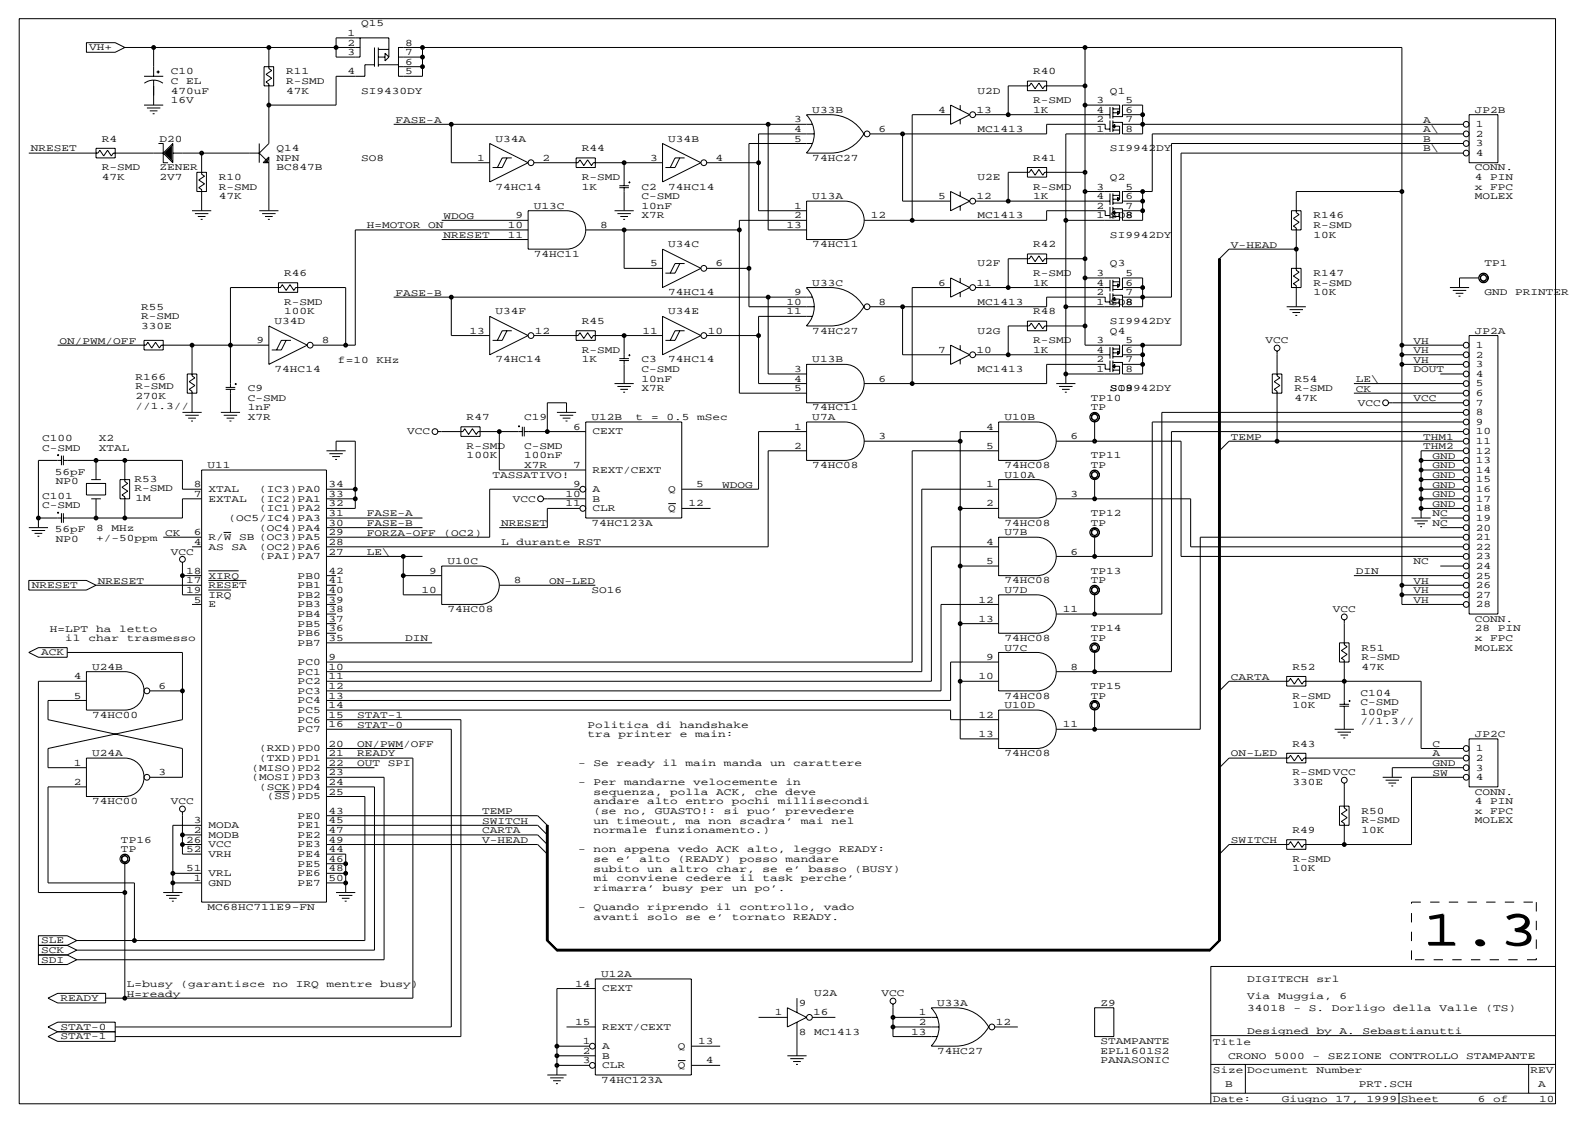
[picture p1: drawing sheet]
<svg xmlns="http://www.w3.org/2000/svg" width="420mm" height="297mm" viewBox="0 0 420 297" stroke-linecap="round" stroke-linejoin="round" font-family="sans-serif">
<defs><g id="words">
<text font-size="13.2" x="376.2" y="249.9">1.3</text>
<g font-size="2.6">
<text x="91.9" y="9.5">1</text>
<text x="95.5" y="7">Q15</text>
<text x="23.6" y="13.3">VH+</text>
<text x="91.9" y="12.1">2</text>
<text x="91.9" y="14.6">3</text>
<text x="107.2" y="12.1">8</text>
<text x="107.2" y="14.6">7</text>
<text x="107.2" y="17.1">6</text>
<text x="45.2" y="19.7">C10</text>
<text x="45.2" y="22.2">C</text>
<text x="49.3" y="22.2">EL</text>
<text x="75.7" y="19.7">R11</text>
<text x="75.7" y="22.2">R-SMD</text>
<text x="91.9" y="19.7">4</text>
<text x="107.2" y="19.7">5</text>
<text x="273.3" y="19.7">R40</text>
<text x="45.2" y="24.8">470uF</text>
<text x="45.2" y="27.3">16V</text>
<text x="75.7" y="24.8">47K</text>
<text x="95.5" y="24.8">SI9430DY</text>
<text x="214.9" y="29.8">U33B</text>
<text x="248.2" y="29.8">4</text>
<text x="258.3" y="29.8">13</text>
<text x="258.6" y="24.8">U2D</text>
<text x="273.3" y="27.3">R-SMD</text>
<text x="273.3" y="29.8">1K</text>
<text x="290.1" y="27.3">3</text>
<text x="290.1" y="29.8">4</text>
<text x="293.6" y="24.8">Q1</text>
<text x="297.7" y="27.3">5</text>
<text x="297.7" y="29.8">6</text>
<text x="390.1" y="29.8">JP2B</text>
<text x="104.6" y="32.4">FASE-A</text>
<text x="210.1" y="32.4">3</text>
<text x="210.1" y="34.9">4</text>
<text x="232.4" y="34.9">6</text>
<text x="258.6" y="34.9">MC1413</text>
<text x="290.1" y="32.4">2</text>
<text x="290.1" y="34.9">1</text>
<text x="297.7" y="32.4">7</text>
<text x="297.7" y="34.9">8</text>
<text x="376.4" y="32.4">A</text>
<text x="376.4" y="35">A\</text>
<text x="390.4" y="33.6">1</text>
<text x="8.1" y="40.1">NRESET</text>
<text x="26.9" y="37.5">R4</text>
<text x="42.2" y="37.5">D20</text>
<text x="73.2" y="40">Q14</text>
<text x="131.1" y="37.5">U34A</text>
<text x="153.9" y="40">R44</text>
<text x="176.8" y="37.5">U34B</text>
<text x="210.1" y="37.5">5</text>
<text x="293.6" y="40">SI9942DY</text>
<text x="376.4" y="37.5">B</text>
<text x="376.4" y="40.1">B\</text>
<text x="390.4" y="36.2">2</text>
<text x="390.4" y="38.7">3</text>
<text x="390.4" y="41.3">4</text>
<text x="26.9" y="45.1">R-SMD</text>
<text x="26.9" y="47.6">47K</text>
<text x="42.2" y="45.1">ZENER</text>
<text x="42.2" y="47.6">2V7</text>
<text x="57.9" y="47.6">R10</text>
<text x="73.2" y="42.5">NPN</text>
<text x="73.2" y="45.1">BC847B</text>
<text x="95.5" y="42.5">SO8</text>
<text x="126.2" y="42.5">1</text>
<text x="143.5" y="42.5">2</text>
<text x="153.9" y="47.6">R-SMD</text>
<text x="172" y="42.5">3</text>
<text x="189.2" y="42.5">4</text>
<text x="214.9" y="42.5">74HC27</text>
<text x="258.6" y="47.6">U2E</text>
<text x="273.3" y="42.5">R41</text>
<text x="293.6" y="47.6">Q2</text>
<text x="390.1" y="45.1">CONN.</text>
<text x="390.1" y="47.6">4</text>
<text x="394.2" y="47.6">PIN</text>
<text x="57.9" y="50.2">R-SMD</text>
<text x="57.9" y="52.7">47K</text>
<text x="131.1" y="50.2">74HC14</text>
<text x="153.9" y="50.2">1K</text>
<text x="169.7" y="50.2">C2</text>
<text x="169.7" y="52.7">C-SMD</text>
<text x="176.8" y="50.2">74HC14</text>
<text x="214.9" y="52.7">U13A</text>
<text x="248.2" y="52.7">5</text>
<text x="258.3" y="52.7">12</text>
<text x="273.3" y="50.2">R-SMD</text>
<text x="273.3" y="52.7">1K</text>
<text x="290.1" y="50.2">3</text>
<text x="290.1" y="52.7">4</text>
<text x="297.7" y="50.2">5</text>
<text x="297.7" y="52.7">6</text>
<text x="390.1" y="50.2">x</text>
<text x="390.1" y="52.7">MOLEX</text>
<text x="394.2" y="50.2">FPC</text>
<text x="117.3" y="57.8">WDOG</text>
<text x="136.4" y="57.8">9</text>
<text x="141.2" y="55.2">U13C</text>
<text x="169.7" y="55.2">10nF</text>
<text x="169.7" y="57.8">X7R</text>
<text x="210.1" y="55.2">1</text>
<text x="210.1" y="57.8">2</text>
<text x="230.4" y="57.8">12</text>
<text x="258.6" y="57.8">MC1413</text>
<text x="290.1" y="55.2">2</text>
<text x="290.1" y="57.8">1 SO8</text>
<text x="297.7" y="55.2">7</text>
<text x="297.7" y="57.8">8</text>
<text x="347.5" y="57.8">R146</text>
<text x="97" y="60.4">H=MOTOR</text>
<text x="113.3" y="60.4">ON</text>
<text x="117.3" y="62.9">NRESET</text>
<text x="134.4" y="60.3">10</text>
<text x="134.4" y="62.9">11</text>
<text x="158.7" y="60.3">8</text>
<text x="176.8" y="65.4">U34C</text>
<text x="208" y="60.3">13</text>
<text x="214.9" y="65.4">74HC11</text>
<text x="273.3" y="65.4">R42</text>
<text x="293.6" y="62.9">SI9942DY</text>
<text x="325.6" y="65.5">V-HEAD</text>
<text x="347.5" y="60.3">R-SMD</text>
<text x="347.5" y="62.9">10K</text>
<text x="141.2" y="67.9">74HC11</text>
<text x="172" y="70.5">5</text>
<text x="189.2" y="70.5">6</text>
<text x="258.6" y="70.5">U2F</text>
<text x="293.6" y="70.5">Q3</text>
<text x="392.7" y="70.5">TP1</text>
<text x="75.2" y="73">R46</text>
<text x="214.9" y="75.6">U33C</text>
<text x="248.2" y="75.6">6</text>
<text x="258.3" y="75.6">11</text>
<text x="273.3" y="73">R-SMD</text>
<text x="273.3" y="75.6">1K</text>
<text x="290.1" y="73">3</text>
<text x="290.1" y="75.6">4</text>
<text x="297.7" y="73">5</text>
<text x="297.7" y="75.6">6</text>
<text x="347.5" y="73">R147</text>
<text x="347.5" y="75.6">R-SMD</text>
<text x="37.3" y="81.9">R55</text>
<text x="75.2" y="80.6">R-SMD</text>
<text x="75.2" y="83.2">100K</text>
<text x="104.6" y="78.2">FASE-B</text>
<text x="131.1" y="83.2">U34F</text>
<text x="176.8" y="78.1">74HC14</text>
<text x="176.8" y="83.2">U34E</text>
<text x="208" y="80.6">10</text>
<text x="208" y="83.2">11</text>
<text x="210.1" y="78.1">9</text>
<text x="232.4" y="80.6">8</text>
<text x="258.6" y="80.6">MC1413</text>
<text x="273.3" y="83.2">R48</text>
<text x="290.1" y="78.1">2</text>
<text x="290.1" y="80.6">1 SO8</text>
<text x="297.7" y="78.1">7</text>
<text x="297.7" y="80.6">8</text>
<text x="347.5" y="78.1">10K</text>
<text x="392.7" y="78.1">GND</text>
<text x="400.8" y="78.1">PRINTER</text>
<text x="37.3" y="84.4">R-SMD</text>
<text x="37.3" y="87">330E</text>
<text x="72.6" y="85.7">U34D</text>
<text x="124.2" y="88.3">13</text>
<text x="141.5" y="88.3">12</text>
<text x="153.9" y="85.7">R45</text>
<text x="169.9" y="88.3">11</text>
<text x="187.2" y="88.3">10</text>
<text x="214.9" y="88.3">74HC27</text>
<text x="258.6" y="88.3">U2G</text>
<text x="293.6" y="85.7">SI9942DY</text>
<text x="293.6" y="88.3">Q4</text>
<text x="390.1" y="88.3">JP2A</text>
<text x="15.7" y="90.9">ON/PWM/OFF</text>
<text x="67.8" y="90.8">9</text>
<text x="85.1" y="90.8">8</text>
<text x="89.4" y="95.9">f=10</text>
<text x="99.6" y="95.9">KHz</text>
<text x="131.1" y="95.9">74HC14</text>
<text x="153.9" y="93.3">R-SMD</text>
<text x="153.9" y="95.9">1K</text>
<text x="169.7" y="95.9">C3</text>
<text x="176.8" y="95.9">74HC14</text>
<text x="214.9" y="95.9">U13B</text>
<text x="248.2" y="93.3">7</text>
<text x="258.3" y="93.3">10</text>
<text x="273.3" y="90.8">R-SMD</text>
<text x="273.3" y="93.3">1K</text>
<text x="290.1" y="90.8">3</text>
<text x="290.1" y="93.3">4</text>
<text x="290.1" y="95.9">2</text>
<text x="297.7" y="90.8">5</text>
<text x="297.7" y="93.3">6</text>
<text x="297.7" y="95.9">7</text>
<text x="334.8" y="90.8">VCC</text>
<text x="373.9" y="90.9">VH</text>
<text x="373.9" y="93.4">VH</text>
<text x="373.9" y="95.9">VH</text>
<text x="390.4" y="92.1">1</text>
<text x="390.4" y="94.6">2</text>
<text x="35.8" y="100.4">R166</text>
<text x="72.6" y="98.4">74HC14</text>
<text x="169.7" y="98.4">C-SMD</text>
<text x="169.7" y="101">10nF</text>
<text x="210.1" y="98.4">3</text>
<text x="210.1" y="101">4</text>
<text x="232.4" y="101">6</text>
<text x="258.6" y="98.4">MC1413</text>
<text x="290.1" y="98.4">1</text>
<text x="297.7" y="98.4">8</text>
<text x="342.4" y="101">R54</text>
<text x="358.6" y="101">LE\</text>
<text x="373.9" y="98.5">DOUT</text>
<text x="390.4" y="97.1">3</text>
<text x="390.4" y="99.7">4</text>
<text x="35.8" y="103">R-SMD</text>
<text x="35.8" y="105.5">270K</text>
<text x="65.5" y="103.5">C9</text>
<text x="65.5" y="106">C-SMD</text>
<text x="169.7" y="103.5">X7R</text>
<text x="210.1" y="103.5">5</text>
<text x="288.5" y="106">TP10</text>
<text x="293.6" y="103.5">SO8</text>
<text x="293.6" y="103.5">SI9942DY</text>
<text x="342.4" y="103.5">R-SMD</text>
<text x="342.4" y="106">47K</text>
<text x="358.6" y="103.6">CK</text>
<text x="359.2" y="107.3">VCC</text>
<text x="373.9" y="106.1">VCC</text>
<text x="390.4" y="102.2">5</text>
<text x="390.4" y="104.8">6</text>
<text x="390.4" y="107.3">7</text>
<text x="35.8" y="108.1">//1.3//</text>
<text x="65.5" y="108.6">1nF</text>
<text x="65.5" y="111.1">X7R</text>
<text x="123.4" y="111.1">R47</text>
<text x="138.7" y="111.1">C19</text>
<text x="151.6" y="113.7">6</text>
<text x="156.5" y="111.1">U12B</text>
<text x="168.1" y="111.2">t</text>
<text x="172.2" y="111.2">=</text>
<text x="176.3" y="111.2">0.5</text>
<text x="184.4" y="111.2">mSec</text>
<text x="210.1" y="113.7">1</text>
<text x="214.9" y="111.1">U7A</text>
<text x="214.9" y="108.6">74HC11</text>
<text x="260.9" y="113.7">4</text>
<text x="265.7" y="111.1">U10B</text>
<text x="288.5" y="108.6">TP</text>
<text x="390.4" y="109.8">8</text>
<text x="390.4" y="112.4">9</text>
<text x="11.2" y="116.7">C100</text>
<text x="11.2" y="119.2">C-SMD</text>
<text x="26.2" y="116.7">X2</text>
<text x="26.2" y="119.2">XTAL</text>
<text x="107.7" y="114.9">VCC</text>
<text x="123.4" y="118.7">R-SMD</text>
<text x="138.7" y="118.7">C-SMD</text>
<text x="156.7" y="114.9">CEXT</text>
<text x="210.1" y="118.7">2</text>
<text x="232.4" y="116.2">3</text>
<text x="260.9" y="118.7">5</text>
<text x="283.2" y="116.2">6</text>
<text x="325.6" y="116.3">TEMP</text>
<text x="376.4" y="116.3">THM1</text>
<text x="376.4" y="118.8">THM2</text>
<text x="390.4" y="114.9">10</text>
<text x="390.4" y="117.5">11</text>
<text x="14.5" y="125.6">56pF</text>
<text x="54.9" y="123.8">U11</text>
<text x="123.4" y="121.3">100K</text>
<text x="138.7" y="121.3">100nF</text>
<text x="138.7" y="123.8">X7R</text>
<text x="151.6" y="123.8">7</text>
<text x="156.7" y="125.1">REXT/CEXT</text>
<text x="214.9" y="123.8">74HC08</text>
<text x="265.7" y="123.8">74HC08</text>
<text x="288.5" y="121.3">TP11</text>
<text x="288.5" y="123.8">TP</text>
<text x="379" y="121.3">GND</text>
<text x="379" y="123.9">GND</text>
<text x="390.4" y="120">12</text>
<text x="390.4" y="122.5">13</text>
<text x="390.4" y="125.1">14</text>
<text x="11.2" y="131.9">C101</text>
<text x="14.7" y="128.1">NP0</text>
<text x="35.6" y="127.4">R53</text>
<text x="35.6" y="129.9">R-SMD</text>
<text x="51.3" y="128.9">8</text>
<text x="51.3" y="131.4">7</text>
<text x="55.1" y="130.2">XTAL</text>
<text x="68.6" y="130.2">(IC3)PA0</text>
<text x="86.9" y="128.9">34</text>
<text x="86.9" y="131.4">33</text>
<text x="130.3" y="126.4">TASSATIVO!</text>
<text x="149.6" y="131.4">10</text>
<text x="151.6" y="128.9">9</text>
<text x="156.7" y="130.2">A</text>
<text x="176.8" y="130.2">Q</text>
<text x="184.1" y="128.9">5</text>
<text x="191" y="129">WDOG</text>
<text x="260.9" y="128.9">1</text>
<text x="265.7" y="126.4">U10A</text>
<text x="283.2" y="131.4">3</text>
<text x="379" y="126.4">GND</text>
<text x="379" y="129">GND</text>
<text x="379" y="131.5">GND</text>
<text x="390.4" y="127.6">15</text>
<text x="390.4" y="130.2">16</text>
<text x="11.2" y="134.5">C-SMD</text>
<text x="35.8" y="132.4">1M</text>
<text x="55.1" y="132.7">EXTAL</text>
<text x="60.5" y="137.8">(OC5/IC4)PA3</text>
<text x="68.6" y="132.7">(IC2)PA1</text>
<text x="68.6" y="135.2">(IC1)PA2</text>
<text x="86.9" y="134">32</text>
<text x="86.9" y="136.5">31</text>
<text x="97" y="136.6">FASE-A</text>
<text x="135.6" y="132.7">VCC</text>
<text x="149.6" y="134">11</text>
<text x="156.7" y="132.7">B</text>
<text x="156.7" y="135.2">CLR</text>
<text x="176.8" y="135.2">Q</text>
<text x="182.1" y="134">12</text>
<text x="260.9" y="134">2</text>
<text x="288.5" y="136.5">TP12</text>
<text x="379" y="136.6">NC</text>
<text x="379" y="134">GND</text>
<text x="390.4" y="132.7">17</text>
<text x="390.4" y="135.2">18</text>
<text x="390.4" y="137.8">19</text>
<text x="14.5" y="140.8">56pF</text>
<text x="14.7" y="143.4">NP0</text>
<text x="25.4" y="140.6">8</text>
<text x="25.4" y="143.1">+/-50ppm</text>
<text x="29.5" y="140.6">MHz</text>
<text x="43.7" y="141.7">CK</text>
<text x="51.3" y="141.6">6</text>
<text x="55.1" y="142.9">R/W</text>
<text x="63.2" y="142.9">SB (OC3)PA5</text>
<text x="68.6" y="140.3">(OC4)PA4</text>
<text x="86.9" y="139.1">30</text>
<text x="86.9" y="141.6">29</text>
<text x="97" y="141.7">FORZA-OFF</text>
<text x="97" y="139.1">FASE-B</text>
<text x="117.3" y="141.7">(OC2)</text>
<text x="132.6" y="139.1">NRESET</text>
<text x="156.5" y="139.1">74HC123A</text>
<text x="265.7" y="141.6">U7B</text>
<text x="265.7" y="139.1">74HC08</text>
<text x="288.5" y="139.1">TP</text>
<text x="379" y="139.1">NC</text>
<text x="390.4" y="140.3">20</text>
<text x="390.4" y="142.9">21</text>
<text x="45.2" y="146.7">VCC</text>
<text x="51.3" y="144.1">4</text>
<text x="55.1" y="145.4">AS</text>
<text x="61.2" y="145.4">SA</text>
<text x="68.6" y="145.4">(OC2)PA6</text>
<text x="68.6" y="147.9">(PAI)PA7</text>
<text x="86.9" y="144.1">28</text>
<text x="86.9" y="146.7">27</text>
<text x="97" y="146.7">LE\</text>
<text x="118.4" y="149.2">U10C</text>
<text x="132.6" y="144.2">L</text>
<text x="136.7" y="144.2">durante</text>
<text x="152.9" y="144.2">RST</text>
<text x="260.9" y="144.1">4</text>
<text x="260.9" y="149.2">5</text>
<text x="283.2" y="146.7">6</text>
<text x="373.9" y="149.3">NC</text>
<text x="390.4" y="145.4">22</text>
<text x="390.4" y="147.9">23</text>
<text x="8.4" y="155.6">NRESET</text>
<text x="25.9" y="154.4">NRESET</text>
<text x="49.3" y="151.8">18</text>
<text x="49.3" y="154.3">17</text>
<text x="55.1" y="153">XIRQ</text>
<text x="55.1" y="155.6">RESET</text>
<text x="78.7" y="153">PB0</text>
<text x="78.7" y="155.6">PB1</text>
<text x="86.9" y="151.8">42</text>
<text x="86.9" y="154.3">41</text>
<text x="113.5" y="151.8">9</text>
<text x="135.9" y="154.3">8</text>
<text x="145.3" y="154.4">ON-LED</text>
<text x="265.7" y="154.3">74HC08</text>
<text x="288.5" y="151.8">TP13</text>
<text x="288.5" y="154.3">TP</text>
<text x="358.6" y="151.8">DIN</text>
<text x="373.9" y="154.4">VH</text>
<text x="390.4" y="150.5">24</text>
<text x="390.4" y="153">25</text>
<text x="390.4" y="155.6">26</text>
<text x="49.3" y="156.8">19</text>
<text x="51.3" y="159.4">5</text>
<text x="55.1" y="158.1">IRQ</text>
<text x="55.1" y="160.6">E</text>
<text x="78.7" y="158.1">PB2</text>
<text x="78.7" y="160.6">PB3</text>
<text x="86.9" y="156.8">40</text>
<text x="86.9" y="159.4">39</text>
<text x="86.9" y="161.9">38</text>
<text x="111.5" y="156.8">10</text>
<text x="118.4" y="161.9">74HC08</text>
<text x="156.5" y="156.8">SO16</text>
<text x="258.8" y="159.4">12</text>
<text x="265.7" y="156.8">U7D</text>
<text x="281.2" y="161.9">11</text>
<text x="352.6" y="161.9">VCC</text>
<text x="373.9" y="156.9">VH</text>
<text x="373.9" y="159.4">VH</text>
<text x="390.4" y="158.1">27</text>
<text x="390.4" y="160.6">28</text>
<text x="13.2" y="167.1">H=LPT</text>
<text x="25.4" y="167.1">ha</text>
<text x="31.5" y="167.1">letto</text>
<text x="78.7" y="163.2">PB4</text>
<text x="78.7" y="165.7">PB5</text>
<text x="86.9" y="164.5">37</text>
<text x="86.9" y="167">36</text>
<text x="258.8" y="164.5">13</text>
<text x="288.5" y="167">TP14</text>
<text x="390.1" y="164.5">CONN.</text>
<text x="390.1" y="167">28</text>
<text x="396.2" y="167">PIN</text>
<text x="10.9" y="173.3">ACK</text>
<text x="17.3" y="169.6">il</text>
<text x="23.4" y="169.6">char</text>
<text x="33.5" y="169.6">trasmesso</text>
<text x="78.7" y="168.3">PB6</text>
<text x="78.7" y="170.8">PB7</text>
<text x="86.9" y="169.5">35</text>
<text x="107.2" y="169.6">DIN</text>
<text x="265.7" y="172.1">U7C</text>
<text x="265.7" y="169.5">74HC08</text>
<text x="288.5" y="169.5">TP</text>
<text x="360.2" y="172.1">R51</text>
<text x="390.1" y="169.5">x</text>
<text x="390.1" y="172.1">MOLEX</text>
<text x="394.2" y="169.5">FPC</text>
<text x="19.6" y="179.7">4</text>
<text x="24.4" y="177.2">U24B</text>
<text x="78.7" y="175.9">PC0</text>
<text x="78.7" y="178.4">PC1</text>
<text x="86.9" y="174.6">9</text>
<text x="86.9" y="177.2">10</text>
<text x="86.9" y="179.7">11</text>
<text x="258.8" y="179.7">10</text>
<text x="260.9" y="174.6">9</text>
<text x="283.2" y="177.2">8</text>
<text x="325.6" y="179.8">CARTA</text>
<text x="341.9" y="177.2">R52</text>
<text x="360.2" y="174.6">R-SMD</text>
<text x="360.2" y="177.2">47K</text>
<text x="19.6" y="184.8">5</text>
<text x="41.9" y="182.2">6</text>
<text x="78.7" y="181">PC2</text>
<text x="78.7" y="183.5">PC3</text>
<text x="86.9" y="182.2">12</text>
<text x="86.9" y="184.8">13</text>
<text x="265.7" y="184.8">74HC08</text>
<text x="288.5" y="182.2">TP15</text>
<text x="288.5" y="184.8">TP</text>
<text x="341.9" y="184.8">R-SMD</text>
<text x="359.9" y="184">C104</text>
<text x="24.4" y="189.9">74HC00</text>
<text x="78.7" y="186">PC4</text>
<text x="78.7" y="188.6">PC5</text>
<text x="78.7" y="191.1">PC6</text>
<text x="86.9" y="187.3">14</text>
<text x="86.9" y="189.9">15</text>
<text x="94.5" y="189.9">STAT-1</text>
<text x="258.8" y="189.9">12</text>
<text x="265.7" y="187.3">U10D</text>
<text x="341.9" y="187.3">10K</text>
<text x="359.9" y="186.5">C-SMD</text>
<text x="359.9" y="189.1">100pF</text>
<text x="359.9" y="191.6">//1.3//</text>
<text x="78.7" y="193.7">PC7</text>
<text x="86.9" y="192.4">16</text>
<text x="86.9" y="197.5">20</text>
<text x="94.5" y="192.5">STAT-0</text>
<text x="94.5" y="197.5">ON/PWM/OFF</text>
<text x="155.4" y="192.5">Politica</text>
<text x="155.4" y="195">tra</text>
<text x="163.6" y="195">printer</text>
<text x="173.7" y="192.5">di</text>
<text x="179.8" y="192.5">handshake</text>
<text x="179.8" y="195">e</text>
<text x="183.9" y="195">main:</text>
<text x="258.8" y="194.9">13</text>
<text x="281.2" y="192.4">11</text>
<text x="341.9" y="197.5">R43</text>
<text x="379" y="197.5">C</text>
<text x="390.1" y="194.9">JP2C</text>
<text x="19.6" y="202.6">1</text>
<text x="24.4" y="200">U24A</text>
<text x="66.5" y="203.8">(MISO)PD2</text>
<text x="68.6" y="198.7">(RXD)PD0</text>
<text x="68.6" y="201.3">(TXD)PD1</text>
<text x="86.9" y="200">21</text>
<text x="86.9" y="202.6">22</text>
<text x="94.5" y="200.1">READY</text>
<text x="94.5" y="202.6">OUT</text>
<text x="102.6" y="202.6">SPI</text>
<text x="152.9" y="202.6">-</text>
<text x="157" y="202.6">Se</text>
<text x="163.1" y="202.6">ready</text>
<text x="175.3" y="202.6">il</text>
<text x="181.4" y="202.6">main</text>
<text x="191.5" y="202.6">manda</text>
<text x="203.7" y="202.6">un</text>
<text x="209.8" y="202.6">carattere</text>
<text x="265.7" y="200">74HC08</text>
<text x="325.6" y="200.1">ON-LED</text>
<text x="379" y="202.6">GND</text>
<text x="379" y="200.1">A</text>
<text x="390.4" y="198.7">1</text>
<text x="390.4" y="201.3">2</text>
<text x="390.4" y="203.8">3</text>
<text x="19.6" y="207.6">2</text>
<text x="41.9" y="205.1">3</text>
<text x="66.5" y="206.4">(MOSI)PD3</text>
<text x="68.6" y="208.9">(SCK)PD4</text>
<text x="86.9" y="205.1">23</text>
<text x="86.9" y="207.6">24</text>
<text x="152.9" y="207.7">-</text>
<text x="157" y="207.7">Per</text>
<text x="165.1" y="207.7">mandarne</text>
<text x="183.4" y="207.7">velocemente</text>
<text x="207.8" y="207.7">in</text>
<text x="341.9" y="205.1">R-SMD VCC</text>
<text x="341.9" y="207.6">330E</text>
<text x="379" y="205.2">SW</text>
<text x="390.4" y="206.4">4</text>
<text x="24.4" y="212.7">74HC00</text>
<text x="45.2" y="212.7">VCC</text>
<text x="70.6" y="211.4">(SS)PD5</text>
<text x="86.9" y="210.2">25</text>
<text x="86.9" y="215.3">43</text>
<text x="127.5" y="215.3">TEMP</text>
<text x="157" y="210.2">sequenza,</text>
<text x="157" y="212.8">andare</text>
<text x="157" y="215.3">(se</text>
<text x="165.1" y="215.3">no,</text>
<text x="171.2" y="212.8">alto</text>
<text x="173.2" y="215.3">GUASTO!:</text>
<text x="177.3" y="210.2">polla</text>
<text x="181.4" y="212.8">entro</text>
<text x="189.5" y="210.2">ACK,</text>
<text x="191.5" y="215.3">si</text>
<text x="193.5" y="212.8">pochi</text>
<text x="197.6" y="215.3">puo’</text>
<text x="199.6" y="210.2">che</text>
<text x="205.7" y="212.8">millisecondi</text>
<text x="207.8" y="210.2">deve</text>
<text x="207.8" y="215.3">prevedere</text>
<text x="360.2" y="215.3">R50</text>
<text x="390.1" y="210.2">CONN.</text>
<text x="390.1" y="212.7">4</text>
<text x="390.1" y="215.3">x</text>
<text x="394.2" y="212.7">PIN</text>
<text x="394.2" y="215.3">FPC</text>
<text x="51.3" y="217.8">3</text>
<text x="51.3" y="220.3">2</text>
<text x="55.1" y="219.1">MODA</text>
<text x="55.1" y="221.6">MODB</text>
<text x="78.7" y="216.5">PE0</text>
<text x="78.7" y="219.1">PE1</text>
<text x="78.7" y="221.6">PE2</text>
<text x="86.9" y="217.8">45</text>
<text x="86.9" y="220.3">47</text>
<text x="127.5" y="220.4">CARTA</text>
<text x="127.5" y="217.9">SWITCH</text>
<text x="157" y="220.4">normale</text>
<text x="157" y="217.9">un</text>
<text x="163.1" y="217.9">timeout,</text>
<text x="173.2" y="220.4">funzionamento.)</text>
<text x="181.4" y="217.9">ma</text>
<text x="187.5" y="217.9">non</text>
<text x="195.6" y="217.9">scadra’</text>
<text x="211.8" y="217.9">mai</text>
<text x="220" y="217.9">nel</text>
<text x="341.9" y="220.3">R49</text>
<text x="360.2" y="217.8">R-SMD</text>
<text x="360.2" y="220.3">10K</text>
<text x="390.1" y="217.8">MOLEX</text>
<text x="32" y="222.9">TP16</text>
<text x="32" y="225.4">TP</text>
<text x="49.3" y="222.9">26</text>
<text x="49.3" y="225.4">52</text>
<text x="55.1" y="224.1">VCC</text>
<text x="55.1" y="226.7">VRH</text>
<text x="78.7" y="224.1">PE3</text>
<text x="78.7" y="226.7">PE4</text>
<text x="86.9" y="222.9">49</text>
<text x="86.9" y="225.4">44</text>
<text x="86.9" y="228">46</text>
<text x="127.5" y="222.9">V-HEAD</text>
<text x="152.9" y="225.5">-</text>
<text x="157" y="225.5">non</text>
<text x="165.1" y="225.5">appena</text>
<text x="179.3" y="225.5">vedo</text>
<text x="189.5" y="225.5">ACK</text>
<text x="197.6" y="225.5">alto,</text>
<text x="209.8" y="225.5">leggo</text>
<text x="222" y="225.5">READY:</text>
<text x="325.6" y="222.9">SWITCH</text>
<text x="341.9" y="228">R-SMD</text>
<text x="49.3" y="230.5">51</text>
<text x="51.3" y="233">1</text>
<text x="55.1" y="231.8">VRL</text>
<text x="78.7" y="229.2">PE5</text>
<text x="78.7" y="231.8">PE6</text>
<text x="86.9" y="230.5">48</text>
<text x="86.9" y="233">50</text>
<text x="157" y="228">se</text>
<text x="157" y="230.6">subito</text>
<text x="157" y="233.1">mi</text>
<text x="163.1" y="228">e’</text>
<text x="163.1" y="233.1">conviene</text>
<text x="169.2" y="228">alto</text>
<text x="171.2" y="230.6">un</text>
<text x="177.3" y="230.6">altro</text>
<text x="179.3" y="228">(READY)</text>
<text x="181.4" y="233.1">cedere</text>
<text x="189.5" y="230.6">char,</text>
<text x="195.6" y="228">posso</text>
<text x="195.6" y="233.1">il</text>
<text x="201.7" y="230.6">se</text>
<text x="201.7" y="233.1">task</text>
<text x="207.8" y="228">mandare</text>
<text x="207.8" y="230.6">e’</text>
<text x="211.8" y="233.1">perche’</text>
<text x="213.9" y="230.6">basso</text>
<text x="226.1" y="230.6">(BUSY)</text>
<text x="341.9" y="230.5">10K</text>
<text x="55.1" y="234.3">GND</text>
<text x="78.7" y="234.3">PE7</text>
<text x="157" y="235.6">rimarra’</text>
<text x="175.3" y="235.6">busy</text>
<text x="185.4" y="235.6">per</text>
<text x="193.5" y="235.6">un</text>
<text x="199.6" y="235.6">po’.</text>
<text x="54.9" y="240.7">MC68HC711E9-FN</text>
<text x="152.9" y="240.7">-</text>
<text x="157" y="240.7">Quando</text>
<text x="157" y="243.3">avanti</text>
<text x="171.2" y="240.7">riprendo</text>
<text x="171.2" y="243.3">solo</text>
<text x="181.4" y="243.3">se</text>
<text x="187.5" y="243.3">e’</text>
<text x="189.5" y="240.7">il</text>
<text x="193.5" y="243.3">tornato</text>
<text x="195.6" y="240.7">controllo,</text>
<text x="209.8" y="243.3">READY.</text>
<text x="217.9" y="240.7">vado</text>
<text x="10.9" y="249.5">SLE</text>
<text x="10.9" y="252.1">SCK</text>
<text x="10.9" y="254.6">SDI</text>
<text x="33.5" y="261">L=busy</text>
<text x="33.5" y="263.6">H=ready</text>
<text x="47.8" y="261">(garantisce</text>
<text x="72.1" y="261">no</text>
<text x="78.2" y="261">IRQ</text>
<text x="86.4" y="261">mentre</text>
<text x="100.6" y="261">busy)</text>
<text x="152.1" y="261">14</text>
<text x="159" y="258.4">U12A</text>
<text x="159.3" y="262.2">CEXT</text>
<text x="215.4" y="263.5">U2A</text>
<text x="233.2" y="263.5">VCC</text>
<text x="329.9" y="259.7">DIGITECH</text>
<text x="348.2" y="259.7">srl</text>
<text x="16" y="264.8">READY</text>
<text x="205" y="268.6">1</text>
<text x="211.3" y="266.1">9</text>
<text x="215.1" y="268.6">16</text>
<text x="243.1" y="268.6">1</text>
<text x="247.9" y="266.1">U33A</text>
<text x="291.1" y="266.1">Z9</text>
<text x="329.9" y="267.3">34018</text>
<text x="329.9" y="264.3">Via</text>
<text x="338.1" y="264.3">Muggia,</text>
<text x="342.1" y="267.3">-</text>
<text x="346.2" y="267.3">S.</text>
<text x="352.3" y="267.3">Dorligo</text>
<text x="354.3" y="264.3">6</text>
<text x="368.6" y="267.3">della</text>
<text x="380.7" y="267.3">Valle</text>
<text x="392.9" y="267.3">(TS)</text>
<text x="16" y="272.4">STAT-0</text>
<text x="16" y="274.9">STAT-1</text>
<text x="152.1" y="271.1">15</text>
<text x="159.3" y="272.4">REXT/CEXT</text>
<text x="211.3" y="273.7">8</text>
<text x="215.4" y="273.7">MC1413</text>
<text x="241" y="273.7">13</text>
<text x="243.1" y="271.1">2</text>
<text x="263.4" y="271.1">12</text>
<text x="329.9" y="273.4">Designed</text>
<text x="348.2" y="273.4">by</text>
<text x="354.3" y="273.4">A.</text>
<text x="360.4" y="273.4">Sebastianutti</text>
<text x="154.2" y="276.2">1</text>
<text x="154.2" y="278.8">2</text>
<text x="154.2" y="281.3">3</text>
<text x="159.3" y="277.5">A</text>
<text x="159.3" y="280">B</text>
<text x="179.3" y="277.5">Q</text>
<text x="184.7" y="276.2">13</text>
<text x="186.7" y="281.3">4</text>
<text x="247.9" y="278.8">74HC27</text>
<text x="291.1" y="276.2">STAMPANTE</text>
<text x="291.1" y="278.8">EPL1601S2</text>
<text x="291.1" y="281.3">PANASONIC</text>
<text x="320.8" y="276.5">Title</text>
<text x="324.9" y="280">CRONO</text>
<text x="337.1" y="280">5000</text>
<text x="347.2" y="280">-</text>
<text x="351.3" y="280">SEZIONE</text>
<text x="367.5" y="280">CONTROLLO</text>
<text x="387.9" y="280">STAMPANTE</text>
<text x="159" y="286.4">74HC123A</text>
<text x="159.3" y="282.6">CLR</text>
<text x="179.3" y="282.6">Q</text>
<text x="320.8" y="283.8">Size Document</text>
<text x="324.1" y="287.6">B</text>
<text x="348.2" y="283.8">Number</text>
<text x="359.4" y="287.6">PRT.SCH</text>
<text x="404.9" y="283.8">REV</text>
<text x="406.9" y="287.6">A</text>
<text x="320.8" y="291.5">Date:</text>
<text x="339.1" y="291.5">Giugno</text>
<text x="353.3" y="291.5">17,</text>
<text x="361.4" y="291.5">1999 Sheet</text>
<text x="390.9" y="291.5">6</text>
<text x="395" y="291.5">of</text>
<text x="407.2" y="291.5">10</text>
</g>
</g></defs>
<g fill="none" stroke="#000" stroke-width=".26">
<path d="M5.1 4.9h406.4v287.1h-406.4zM22.9 11.3h7.6l2.5 1.3-2.5 1.2h-7.6zM33 12.6h62.2M40.6 12.6v7.6M41.4 19h.9M41.8 18.6v.9M69.8 17.6h2.6v5.1h-2.6zM71.1 12.6v5.5l.8 .6-1.5 1 1.5 1-1.5 1 .7 .5v15.8l-2.5 2.5M95.2 10v5.1h-6.3v-5.1h14v5.1M99.1 17.1h-2.6v3.1h-7.6v7.6h-17.8M99.1 12.6v5M100.1 12.6v5"/>
<path d="M100.1 15.1h1.8M100.1 17.1h5.3M100.1 13.1h2.8M101.9 14.1l1 1-1 1zM105.4 17.6h6.4M105.4 15.1h6.4M111.8 12.6v7.6h-6.4v-7.6h265.4v147.3h16.3M287 12.6v78.7h9.2v2M25.4 39.2h5.1v2.6h-5.1zM38.1 27.8h5.1M38.1 20.2h5.1M38.2 22a4.1 4.1 0 0 1 4.9 0"/>
<path d="M38.9 28.6h3.5M39.6 29.3h2.1M40.4 30.1h.5M40.6 21.2v6.6M41.9 38h1.3v5h1.2M43.9 40h1.6M44.2 39.7h1.3M44.4 39.5h1.1M44.7 39.2h.8M45 39h.5M45.2 38.7h.3M45.5 38.5h.1"/>
<path d="M45.7 38v5l-2.5-2.5zM68.6 38v5M104.1 32.9h110.8M119.4 32.9v10.1h10.1M129.5 38l10.2 5-10.2 5.1zM175.3 38l10.1 5-10.1 5.1zM203.2 32.9v27.9h10.2M213.3 30.4a7.1 7.1 0 0 1 2.1 5M213.4 30.3h6.3a10.2 10.2 0 0 1 8.9 5.3M214.9 38h-16.8v43.1h17.3M215.4 35.4h-14.7v20.3h12.7M228.6 35.3a10.2 10.2 0 0 1-8.9 5.2l-6.4-.1a7.1 7.1 0 0 0 2.1-5"/>
<path d="M238.8 35.4v17.8h12.7M251.5 30.3h-10.2v28M251.5 27.8l5 2.5-5 2.6zM254 27.8v1.3M254 31.6v1.3M258.1 30.3h35.5M271.8 21.4h5.1v2.6h-5.1zM287 22.7h-10.6l-.6 .8-1-1.5-1 1.5-1-1.5-.5 .7h-5.6v7.6M287 27.8h9.2v2M293.6 34.1h-1.2v-1.2h-15.5v2.5h-46.8M293.6 28.3v3.1M293.6 31.9v3"/>
<path d="M294.4 28.3v3.1M294.4 31.9v3M294.4 30.8h2.5v-3h5.4v7.6h-5.4v-3h-2.5M294.4 34.4h1.8M294.4 28.8h1.8M294.4 29.8h1.3M294.6 33.4h.1M294.9 32.9v1l-.5-.5zM294.9 33.4h1.3v2h-14.3v66.1M295.7 29.3l.5 .5-.5 .5zM295.9 29.8h.1M296.9 30.3h5.4"/>
<path d="M296.9 32.9h90.2M387.1 35.4h-82.3v15.3h-7.9v3h-2.5M387.1 38h-77.2v40.6h-13M388.6 30.3h7.6v12.7h-7.6zM7.6 40.5h18.3l.5-.8 1 1.6 1-1.6 1.1 1.6 .5-.8h13.2M43.4 40.5h2.1M43.7 40.2h1.8M43.7 40.8h1.8M43.9 41h1.6M44.2 41.3h1.3M44.4 41.5h1.1M44.7 41.8h.8"/>
<path d="M45 42h.5M45.2 42.3h.3M45.5 42.5h.1M45.7 40.5h22.9M50.8 55.7h5.1M51.6 56.5h3.5M52.1 45.6h2.5v5.1h-2.5zM52.3 57.3h2.1M53.1 58h.5M53.3 40.5v5.6l.8 .5-1.5 1 1.5 1-1.5 1 .7 .6v5.5M68.6 40.5l1.8 1.8M68.6 55.7h5.1"/>
<path d="M69.3 56.5h3.6M70.1 42.8h.8M70.1 57.3h2M70.4 42.5h.5M70.6 42.3h.3M70.9 42h.1M70.9 58h.5M71.1 43h-1.5l1.5-1.5v14.2M116.8 58.3h22.9M134.1 41.8l-1.3 2.5h-2.5M135.4 41.8h-2.6l-1.2 2.5M139.7 55.7h10.2a5.1 5.1 0 0 1 5 5.1 5.1 5.1 0 0 1-5 5.1h-10.2z"/>
<path d="M141.2 43h11.7l.5-.7 1 1.5 1-1.5 1.1 1.5 .5-.8h18.3M152.4 41.8h5.1v2.5h-5.1zM162.6 55.7h5M163.3 56.5h3.6M163.8 49.6h2.6M163.8 49.1h2.6M164.1 57.3h2M164.8 58h.6M165.1 43v6.1M165.1 49.6v6.1M166.4 48.1h.2v.3h-.2zM179.8 41.8l-1.2 2.5h-2.6"/>
<path d="M181.1 41.8h-2.5l-1.3 2.5M186.9 43h13.8M213.4 53.2h10.1a5.1 5.1 0 0 1 5.1 5.1 5.1 5.1 0 0 1-5.1 5.1h-10.1zM213.4 58.3h-17.8v45.7h17.8M251.5 50.7l5 2.5-5 2.5zM254 50.7v1.2M254 54.5v1.2M258.1 53.2h35.5M271.8 44.3h5.1v2.5h-5.1zM287 50.7h9.2v2M287 45.6h-10.6l-.6 .7-1-1.5-1 1.5-1-1.5-.5 .8h-5.6v7.6M293.6 57h-1.2v-1.3h-15.5v2.6h-48.3"/>
<path d="M293.6 51.2v3M293.6 54.7v3.1M294.4 51.2v3M294.4 54.7v3.1M294.4 57.3h1.8M294.4 51.7h1.8M294.4 52.7h1.3M294.6 56.2h.1M294.9 55.7v1.1l-.5-.6zM294.9 56.2h1.3v2.1h-14.3M295.7 52.2l.5 .5-.5 .5zM295.9 52.7h.1"/>
<path d="M296.9 55.7h5.4M296.9 53.2h5.4M302.3 50.7v7.6h-5.4v-3.1h-2.5M341.6 55.7h2.6v5.1h-2.6zM370.8 50.7h-27.9v5.5l.8 .6-1.6 1 1.6 1-1.6 1 .8 .5v11.2l.8 .5-1.6 1 1.6 1-1.6 1 .8 .6v5.5M387.1 40.5h-74.7v50.8h-15.5v3h-2.5M73.7 74.8h5v2.5h-5zM104.1 78.6h110.8M116.8 63.4h22.9M119.4 78.6v10.2h10.1M139.7 60.8h-45.7v30.5h-11.2M154.9 60.8h40.7"/>
<path d="M165.1 60.8v10.2h10.2M175.3 65.9l10.1 5.1-10.1 5.1zM179.8 69.7l-1.2 2.5h-2.6M181.1 69.7h-2.5l-1.3 2.5M186.9 71h11.2M203.2 78.6v20.3h10.2M213.3 76.1a7.1 7.1 0 0 1 2.1 5M213.4 76.1h6.3a10.2 10.2 0 0 1 8.9 5.2M251.5 73.5l5 2.6-5 2.5zM251.5 76.1h-10.2v25.4M254 73.5v1.3M254 77.3v1.3"/>
<path d="M258.1 76.1h35.5M271.8 67.2h5.1v2.5h-5.1zM287 73.5h9.2v2.1M287 68.4h-10.6l-.6 .8-1-1.5-1 1.5-1-1.5-.5 .7h-5.6v7.7M293.6 79.9h-1.2v-1.3h-15.5v2.5h-46.8M293.6 74v3.1M293.6 77.6v3M294.4 74v3.1M294.4 77.6v3M294.4 76.6h2.5v-3.1h5.4v7.6h-5.4v-3h-2.5M294.4 74.5h1.8M294.4 75.6h1.3"/>
<path d="M294.6 79.1h.1M294.9 78.6v1l-.5-.5zM294.9 79.1h1.3v2h-14.3M295.7 75l.5 .6-.5 .5zM295.9 75.6h.1M296.9 76.1h5.4M322.3 68.4h.5v180.4h-.5zM341.6 71h2.6v5.1h-2.6zM342.9 65.9h-17.8l-2.5 2.5v180.4l-2.6 2.5h-172.7l-2.5-2.5v-30.5l-2.6-2.5h-55.8M383.5 76.1h5.1M384.3 76.8h3.6M385.1 77.6h2"/>
<path d="M385.8 78.3h.5M391.2 73.5h-5.1v2.6M391.4 73.3h.1M391.4 73.5h.1M391.4 73.8h.1M391.4 73h.3M391.4 74h.3M391.7 72.8h.2M391.7 74.3h.2M391.9 74.5h1M391.9 72.5h1M392.9 72.8h.3"/>
<path d="M392.9 74.3h.3M393.2 73h.2M393.2 74h.2M393.4 73.3h.1M393.4 73.5h.1M393.4 73.8h.1M15.2 91.3h23.4l.5-.8 1 1.6 1-1.6 1.1 1.6 .5-.8h28.4M38.1 90h5.1v2.6h-5.1zM49.5 98.9h2.6v5.1h-2.6zM50.8 91.3v8.1l.8 .5-1.6 1.1 1.6 1-1.6 1 .8 .5v5.6M71.1 86.2l10.2 5.1-10.2 5.1zM75.7 90l-1.3 2.6h-2.5"/>
<path d="M77 90h-2.6l-1.2 2.6M91.4 91.3v-15.2h-13.2l-.5 .7-1-1.5-1 1.5-1-1.5-.5 .8h-13.2v26.4M129.5 83.7l10.2 5.1-10.2 5zM134.1 87.5l-1.3 2.5h-2.5M135.4 87.5h-2.6l-1.2 2.5M141.2 88.8h11.7l.5-.8 1 1.5 1-1.5 1.1 1.5 .5-.7h18.3M152.4 87.5h5.1v2.5h-5.1zM163.8 95.4h2.6M163.8 94.9h2.6M165.1 88.8v6.1M165.1 95.4v6.1M166.4 93.8h.2v.3h-.2z"/>
<path d="M175.3 83.7l10.1 5.1-10.1 5zM179.8 87.5l-1.2 2.5h-2.6M181.1 87.5h-2.5l-1.3 2.5M186.9 88.8h13.8M213.4 96.4h10.1a5.1 5.1 0 0 1 5.1 5.1 5.1 5.1 0 0 1-5.1 5h-10.1zM214.9 83.7h-14.2v17.8h12.7M215.4 81.1a7.1 7.1 0 0 1-2.1 5.1M228.6 81a10.2 10.2 0 0 1-8.9 5.2h-6.3M238.8 81.1v12.7h12.7M251.5 91.3l5 2.5-5 2.6zM254 91.3v1.3M254 95.1v1.3"/>
<path d="M258.1 93.8h35.5M271.8 84.9h5.1v2.6h-5.1zM287 86.2h-10.6l-.6 .8-1-1.5-1 1.5-1-1.5-.5 .7h-5.6v7.6M293.6 97.6h-1.2v-1.2h-15.5v5.1h-48.3M293.6 91.8v3.1M293.6 95.4v3M294.4 91.8v3.1M294.4 95.4v3M294.4 80.1h1.8M294.4 97.9h1.8M294.4 92.3h1.8M294.4 93.3h1.3"/>
<path d="M294.6 96.9h.1M294.9 96.4v1l-.5-.5zM294.9 96.9h1.3v2h-14.3M295.7 92.8l.5 .5-.5 .5zM295.9 93.3h.1M296.9 93.8h5.4M296.9 96.4h5.4M302.3 91.3v7.6h-5.4v-3h-2.5M336.5 98.9h2.6v5.1h-2.6zM337.8 92.8v6.6l.8 .5-1.5 1.1 1.5 1-1.5 1 .7 .5v13.2M340.4 81.1h5M341.1 81.9h3.6"/>
<path d="M341.9 82.7h2M342.6 83.4h.6M370.8 93.8h16.3M370.8 96.4h16.3M370.8 91.3h16.3M381 98.9h6.1M388.6 88.8h7.6v73.6h-7.6zM48.3 109.1h5M49 109.8h3.6M49.8 110.6h2M50.5 111.4h.6M58.4 109.1h5.1"/>
<path d="M59.2 109.8h3.5M59.7 103h2.5M59.7 102.5h2.5M59.9 110.6h2.1M60.7 111.4h.5M61 103v6.1M62.2 101.5h.3v.2h-.3zM86.4 119.2h5M88.9 119.2v-2.5h5.1v17.8h-7.6M115.8 114.2h6.6l.5-.8 1.1 1.5 1-1.5 1 1.5 .5-.7h11.7M121.9 112.9h5.1v2.5h-5.1zM132.1 114.2v10.1h22.8"/>
<path d="M137.2 112.6h.2v.3h-.2zM138.2 112.9v2.5M138.7 114.2h16.2M138.7 112.9v2.5M147.3 109.1h5.1M148.1 109.8h3.5M148.8 110.6h2.1M149.6 111.4h.5M149.9 109.1v-2.6h-5.1v7.7M154.9 111.6h25.4v25.4h-25.4zM162.6 101.5h5M163.3 102.2h3.6"/>
<path d="M164.1 103h2M164.8 103.7h.6M213.4 111.6h10.1a5.1 5.1 0 0 1 5.1 5.1 5.1 5.1 0 0 1-5.1 5.1h-10.1zM213.4 114.2h-12.7v15.2h-20.4M213.4 119.2h-10.2v25.4h-116.8M228.6 116.7h25.4M264.2 111.6h10.1a5.1 5.1 0 0 1 5.1 5.1 5.1 5.1 0 0 1-5.1 5.1h-10.1zM264.2 114.2h-10.2v81.2h10.2M264.2 119.2h-22.9v55.9h-154.9M279.4 101.5h5.1M279.4 116.7h33v30.5h74.7M280.2 102.2h3.5"/>
<path d="M280.9 103h2.1M281.7 103.7h.5M288.5 110.1h.1M288.5 110.3h.1M288.5 110.6h.1M288.5 109.8h.3M288.5 110.9h.3M288.8 109.6h.3M288.8 111.1h.3M289.1 109.3h1M289.1 111.4h1M289.6 111.6v5.1"/>
<path d="M290.1 109.6h.2M290.1 111.1h.2M290.3 109.8h.3M290.3 110.9h.3M290.6 110.1h.1M290.6 110.3h.1M290.6 110.6h.1M358.1 104h29M358.1 101.5h29M367.3 106.5h19.8M387.1 109.1h-79.8v53.3h-27.9M387.1 111.6h-82.3v35.6h-25.4"/>
<path d="M387.1 114.2h-77.2v63.5h-30.5M387.1 119.2h-11.2v17.8M387.1 116.7h-62l-2.5 2.5M7.6 139.6h5.1M10.2 137h6.1M15.2 120.3h.3v.2h-.3zM15.2 135.5h.3v.2h-.3zM16.3 121.8h-6.1v17.8M16.3 120.5v2.5M16.3 135.7v2.6M16.8 121.8h31.5v7.6h5M16.8 120.5v2.5"/>
<path d="M16.8 135.7v2.6M22.9 127.9h5v3h-5zM24.1 126.9h2.6M24.1 131.9h2.6M25.4 121.8v5.1M25.4 131.9v5.1M31.7 126.9h2.6v5h-2.6zM33 121.8v5.6l.8 .5-1.5 1 1.5 1-1.5 1 .7 .5v5.6M53.3 124.3h33.1v114.3h-33.1zM53.3 131.9h-5v5.1h-31.5M86.4 137h25.4M86.4 139.6h25.4"/>
<path d="M86.4 131.9h7.6M86.4 129.4h7.6M87.1 120h3.6M87.9 120.8h2M88.6 121.5h.6M143.8 131.9h11.1M153.4 129.4h-23.9v12.7h-43.1M153.4 134.5h-8.6v5.1h-12.7M176.8 133.2h2M180.3 134.5h7.7M254 134.5h10.2M264.2 126.9h10.1a5.1 5.1 0 0 1 5.1 5 5.1 5.1 0 0 1-5.1 5.1h-10.1z"/>
<path d="M264.2 129.4h-20.4v48.3h-157.4M279.4 131.9h35.6v12.7h72.1M288.5 125.3h.1M288.5 125.6h.1M288.5 125.8h.1M288.5 125.1h.3M288.5 126.1h.3M288.8 124.8h.3M288.8 126.4h.3M289.1 139.8h1M289.1 124.6h1M289.1 126.6h1"/>
<path d="M289.6 126.9v5M290.1 124.8h.2M290.1 126.4h.2M290.3 125.1h.3M290.3 126.1h.3M290.6 125.3h.1M290.6 125.6h.1M290.6 125.8h.1M373.4 137h5.1M374.1 137.8h3.6M374.9 138.5h2M375.7 139.3h.5"/>
<path d="M375.9 121.8h11.2M375.9 124.3h11.2M375.9 126.9h11.2M375.9 131.9h11.2M375.9 129.4h11.2M375.9 134.5h11.2M381 137h6.1M381 139.6h6.1M7.6 153.5h15.3l2.5 1.3-2.5 1.3h-15.3zM8.4 140.3h3.5M9.1 141.1h2.1M9.9 141.8h.5"/>
<path d="M25.4 154.8h27.9M43.2 142.1h10.1M48.3 152.3h5M48.3 148.7v8.6h5M50.8 159.9h2.5M50.8 144.6h2.5M55.1 151h8M55.1 153.5h10.1M55.1 156.1h6M59.1 140.8h2M86.4 152.3h2.5M86.4 157.3h2.5"/>
<path d="M86.4 159.9h2.5M86.4 154.8h2.5M86.4 147.2h25.4M106.7 152.3h10.1M106.7 147.2v10.1h10.1M116.8 149.7h10.2a5.1 5.1 0 0 1 5.1 5.1 5.1 5.1 0 0 1-5.1 5.1h-10.2zM132.1 154.8h25.4M254 149.7h10.2M264.2 142.1h10.1a5.1 5.1 0 0 1 5.1 5.1 5.1 5.1 0 0 1-5.1 5.1h-10.1zM264.2 157.3h10.1a5.1 5.1 0 0 1 5.1 5.1 5.1 5.1 0 0 1-5.1 5.1h-10.1zM264.2 144.6h-17.8v35.6h-160M264.2 159.9h-15.3v22.8h-162.5"/>
<path d="M288.5 140.6h.1M288.5 140.8h.1M288.5 141.1h.1M288.5 155.8h.1M288.5 156.1h.1M288.5 156.3h.1M288.5 140.3h.3M288.5 141.3h.3M288.5 155.6h.3M288.5 156.6h.3M288.8 140.1h.3M288.8 141.6h.3"/>
<path d="M288.8 155.3h.3M288.8 156.8h.3M289.1 141.8h1M289.1 155.1h1M289.1 157.1h1M289.6 142.1v5.1M289.6 157.3v5.1M290.1 140.1h.2M290.1 141.6h.2M290.1 155.3h.2M290.1 156.8h.2M290.3 140.3h.3"/>
<path d="M290.3 141.3h.3M290.3 155.6h.3M290.3 156.6h.3M290.6 140.6h.1M290.6 140.8h.1M290.6 141.1h.1M290.6 155.8h.1M290.6 156.1h.1M290.6 156.3h.1M358.1 152.3h29M370.8 157.3h16.3M370.8 154.8h16.3"/>
<path d="M381 149.7h6.1M387.1 142.1h-69.6v50.8h-38.1M7.6 172.6l2.6-1.3h7.6v2.5h-7.6zM17.8 172.6h30.5v17.8l-35.6 7.6v5.1h10.2M22.9 177.7h10.1a5.1 5.1 0 0 1 5.1 5 5.1 5.1 0 0 1-5.1 5.1h-10.1zM86.4 162.4h2.5M86.4 170h27.9M86.4 167.5h2.5M86.4 165h2.5M254 165h10.2M264.2 172.6h10.1a5.1 5.1 0 0 1 5.1 5.1 5.1 5.1 0 0 1-5.1 5h-10.1zM264.2 175.1h-12.7v10.2h-165.1"/>
<path d="M288.5 171.1h.1M288.5 171.3h.1M288.5 171.6h.1M288.5 170.8h.3M288.5 171.8h.3M288.8 170.5h.3M288.8 172.1h.3M289.1 170.3h1M289.1 172.3h1M289.6 172.6v5.1M290.1 170.5h.2M290.1 172.1h.2"/>
<path d="M290.3 170.8h.3M290.3 171.8h.3M290.6 171.1h.1M290.6 171.3h.1M290.6 171.6h.1M340.4 178.9h5v2.6h-5zM354.3 170h2.6v5.1h-2.6zM355.6 163.9v6.6l.8 .6-1.6 1 1.6 1-1.6 1 .8 .5v11.7M22.9 180.2h-12.7v55.9h22.8M22.9 185.3h-10.2v5.1l35.6 7.6v7.6h-8.7M39.6 182.7h8.7M86.4 187.8h165.1v2.6h12.7"/>
<path d="M86.4 190.4h35.5v83.8h-91.4M86.4 198h20.3M86.4 192.9h33v78.7h-88.9M254 180.2h10.2M264.2 187.8h10.1a5.1 5.1 0 0 1 5.1 5.1 5.1 5.1 0 0 1-5.1 5.1h-10.1zM288.5 186.3h.1M288.5 186.5h.1M288.5 186.8h.1M288.5 186h.3M288.5 187.1h.3M288.8 185.8h.3M288.8 187.3h.3"/>
<path d="M289.1 185.5h1M289.1 187.6h1M289.6 187.8v5.1M290.1 185.8h.2M290.1 187.3h.2M290.3 186h.3M290.3 187.1h.3M290.6 186.3h.1M290.6 186.5h.1M290.6 186.8h.1M322.6 182.7l2.5-2.5h15.8l.5-.8 1 1.6 1-1.6 1 1.6 .5-.8h31v17.8h11.2M340.4 199.2h5v2.6h-5z"/>
<path d="M353.1 192.9h5M353.8 193.7h3.6M354.3 186.8h2.6M354.3 186.3h2.6M354.6 194.4h2M355.3 195.2h.6M355.6 186.8v6.1M356.9 185.3h.2v.2h-.2zM388.6 195.4h7.6v12.7h-7.6zM22.9 200.5h10.1a5.1 5.1 0 0 1 5.1 5.1 5.1 5.1 0 0 1-5.1 5.1h-10.1zM22.9 208.1h-10.2v25.4h22.9v15.3M48.3 214.7v11.2h5"/>
<path d="M53.3 218.3h-7.6v17.8M72.6 209.4h4M86.4 208.1h12.7v43.2h-78.8M86.4 210.7h10.1v38.1h-76.2M86.4 200.5h22.8v63.5h-81.3M86.4 218.3h55.8l2.6 2.5M86.4 205.6h15.2v48.3h-81.3M86.4 203.1h12.7M144.5 218.3h.5v30.5h-.5zM354.3 213.2h2.6v5.1h-2.6zM355.6 207.1v6.6l.8 .5-1.6 1.1 1.6 1-1.6 1 .8 .5v5.6M365.8 205.6h5"/>
<path d="M366.5 206.4h3.6M367.3 207.1h2M368 207.9h.6M387.1 200.5h-42.2l-.5 .8-1-1.5-1 1.5-1-1.5-.5 .7h-15.8l-2.5 2.6M387.1 205.6h-13.7v17.8h-28.5l-.5 .7-1-1.5-1 1.5-1-1.5-.5 .8h-15.8l-2.5 2.5M387.1 203.1h-18.8v2.5M32 226.9h.1M32 227.2h.1M32 227.4h.1M32 226.7h.3M32 227.7h.3M32.3 226.4h.2"/>
<path d="M32.3 228h.2M32.5 226.2h1M32.5 228.2h1M33 228.5v35.5M33.5 226.4h.3M33.5 228h.3M33.8 226.7h.2M33.8 227.7h.2M34 226.9h.1M34 227.2h.1M34 227.4h.1M43.2 236.1h5.1"/>
<path d="M43.9 236.8h3.6M44.7 237.6h2M45.5 238.4h.5M45.7 231h7.6M45.7 233.5h7.6M48.3 223.4h5M48.3 220.8h5M86.4 223.4h55.8l2.6 2.5M86.4 220.8h55.8l2.6 2.6M86.4 225.9h5v10.2M86.4 231h5M86.4 233.5h5"/>
<path d="M86.4 228.5h5M88.9 236.1h5.1M89.7 236.8h3.5M90.4 237.6h2.1M91.2 238.4h.5M340.4 222.1h5v2.5h-5zM10.2 250h7.6M10.2 252.6h7.6M17.8 250l2.5 1.3M17.8 252.6l2.5 1.3M20.3 248.8l-2.5-1.3h-7.6v7.6h7.6l2.5-1.2M20.3 251.3l-2.5 1.3"/>
<path d="M20.3 248.8l-2.5 1.2M144.5 248.8l.3-.3 2.8 2.8M144.5 248.8l2.8 2.8M147.3 251.6v-.5h172.7v.5M147.3 251.6h172.7M157.5 258.9h25.4v25.4h-25.4zM322.6 248.5l-2.8 2.8 .2 .3M322.8 248.8l-2.8 2.8M411.5 255.6h-91.2v36.4M12.7 271.6l2.5-1.2h15.3v5h-15.3l-2.5-1.2 2.5-1.3zM12.7 264l2.5-1.3h12.7v2.6h-12.7zM15.2 272.9h15.3"/>
<path d="M147.3 279.3h10.2M147.3 276.7h8.7M149.9 271.6h7.6M157.5 261.5h-10.2v22.8M182.9 276.7h7.6M200.7 269.1h7.6M208.3 279.3h5.1M208.3 266.6l5.1 2.5-5.1 2.5zM210.8 264v3.8M210.8 270.4v8.9M214.9 269.1h6.1M236.2 269.1h11.7"/>
<path d="M236.2 271.6h12.2M236.2 265.5v8.7h11.7M246.3 266.6a7.1 7.1 0 0 1 2.1 5M246.4 266.6h6.3a10.2 10.2 0 0 1 8.9 5.2M248.4 271.6a7.1 7.1 0 0 1-2.1 5.1M261.6 271.5a10.2 10.2 0 0 1-8.9 5.2h-6.3M263.1 271.6h6.1M289.6 266.6h5v7.6h-5zM320.3 273.9h91.2M144.8 284.3h5.1M145.5 285.1h3.6M146.3 285.9h2"/>
<path d="M147.1 286.6h.5M147.3 281.8h8.7M179.3 280.5h2M182.9 281.8h7.6M209 280h3.6M209.8 280.8h2M210.6 281.5h.5M320.3 289.2h91.2M320.3 281.5h91.2M329.4 281.5v7.7M370.1 289.2v2.8M404.4 281.5v7.7"/>
<circle cx="40.6" cy="12.6" r=".51"/>
<circle cx="40.6" cy="12.6" r=".25"/>
<circle cx="71.1" cy="12.6" r=".51"/>
<circle cx="71.1" cy="12.6" r=".25"/>
<circle cx="88.9" cy="12.6" r=".51"/>
<circle cx="88.9" cy="12.6" r=".25"/>
<circle cx="111.8" cy="12.6" r=".51"/>
<circle cx="111.8" cy="15.1" r=".51"/>
<circle cx="111.8" cy="17.6" r=".51"/>
<circle cx="111.8" cy="12.6" r=".25"/>
<circle cx="111.8" cy="15.1" r=".25"/>
<circle cx="111.8" cy="17.6" r=".25"/>
<circle cx="287" cy="12.6" r=".51"/>
<circle cx="287" cy="12.6" r=".25"/>
<circle cx="71.1" cy="27.8" r=".51"/>
<circle cx="71.1" cy="27.8" r=".25"/>
<circle cx="119.4" cy="32.9" r=".51"/>
<circle cx="119.4" cy="32.9" r=".25"/>
<circle cx="203.2" cy="32.9" r=".51"/>
<circle cx="203.2" cy="32.9" r=".25"/>
<circle cx="229.4" cy="35.4" r=".76"/>
<circle cx="238.8" cy="35.4" r=".51"/>
<circle cx="238.8" cy="35.4" r=".25"/>
<circle cx="257.3" cy="30.3" r=".76"/>
<circle cx="266.7" cy="30.3" r=".51"/>
<circle cx="266.7" cy="30.3" r=".25"/>
<circle cx="287" cy="22.7" r=".51"/>
<circle cx="287" cy="27.8" r=".51"/>
<circle cx="287" cy="22.7" r=".25"/>
<circle cx="287" cy="27.8" r=".25"/>
<circle cx="302.3" cy="30.3" r=".51"/>
<circle cx="302.3" cy="32.9" r=".51"/>
<circle cx="302.3" cy="32.9" r=".25"/>
<circle cx="302.3" cy="30.3" r=".25"/>
<circle cx="387.9" cy="32.9" r=".76"/>
<circle cx="387.9" cy="35.4" r=".76"/>
<circle cx="387.9" cy="38" r=".76"/>
<circle cx="53.3" cy="40.5" r=".51"/>
<circle cx="53.3" cy="40.5" r=".25"/>
<circle cx="140.5" cy="43" r=".76"/>
<circle cx="165.1" cy="43" r=".51"/>
<circle cx="165.1" cy="43" r=".25"/>
<circle cx="186.2" cy="43" r=".76"/>
<circle cx="200.7" cy="43" r=".51"/>
<circle cx="200.7" cy="43" r=".25"/>
<circle cx="241.3" cy="58.3" r=".51"/>
<circle cx="241.3" cy="58.3" r=".25"/>
<circle cx="257.3" cy="53.2" r=".76"/>
<circle cx="266.7" cy="53.2" r=".51"/>
<circle cx="266.7" cy="53.2" r=".25"/>
<circle cx="281.9" cy="58.3" r=".51"/>
<circle cx="281.9" cy="58.3" r=".25"/>
<circle cx="287" cy="50.7" r=".51"/>
<circle cx="287" cy="45.6" r=".51"/>
<circle cx="287" cy="45.6" r=".25"/>
<circle cx="287" cy="50.7" r=".25"/>
<circle cx="302.3" cy="50.7" r=".51"/>
<circle cx="302.3" cy="53.2" r=".51"/>
<circle cx="302.3" cy="55.7" r=".51"/>
<circle cx="302.3" cy="50.7" r=".25"/>
<circle cx="302.3" cy="53.2" r=".25"/>
<circle cx="302.3" cy="55.7" r=".25"/>
<circle cx="370.8" cy="50.7" r=".51"/>
<circle cx="370.8" cy="50.7" r=".25"/>
<circle cx="387.9" cy="40.5" r=".76"/>
<circle cx="119.4" cy="78.6" r=".51"/>
<circle cx="119.4" cy="78.6" r=".25"/>
<circle cx="165.1" cy="60.8" r=".51"/>
<circle cx="165.1" cy="60.8" r=".25"/>
<circle cx="186.2" cy="71" r=".76"/>
<circle cx="195.6" cy="60.8" r=".51"/>
<circle cx="195.6" cy="60.8" r=".25"/>
<circle cx="198.1" cy="71" r=".51"/>
<circle cx="198.1" cy="71" r=".25"/>
<circle cx="203.2" cy="78.6" r=".51"/>
<circle cx="203.2" cy="78.6" r=".25"/>
<circle cx="257.3" cy="76.1" r=".76"/>
<circle cx="266.7" cy="76.1" r=".51"/>
<circle cx="266.7" cy="76.1" r=".25"/>
<circle cx="287" cy="73.5" r=".51"/>
<circle cx="287" cy="68.4" r=".51"/>
<circle cx="287" cy="73.5" r=".25"/>
<circle cx="287" cy="68.4" r=".25"/>
<circle cx="302.3" cy="76.1" r=".51"/>
<circle cx="302.3" cy="78.6" r=".51"/>
<circle cx="302.3" cy="76.1" r=".25"/>
<circle cx="302.3" cy="78.6" r=".25"/>
<circle cx="342.9" cy="65.9" r=".51"/>
<circle cx="342.9" cy="65.9" r=".25"/>
<circle cx="392.4" cy="73.5" r="1.27"/>
<circle cx="392.4" cy="73.5" r=".76"/>
<circle cx="50.8" cy="91.3" r=".51"/>
<circle cx="50.8" cy="91.3" r=".25"/>
<circle cx="61" cy="91.3" r=".51"/>
<circle cx="61" cy="91.3" r=".25"/>
<circle cx="82" cy="91.3" r=".76"/>
<circle cx="91.4" cy="91.3" r=".51"/>
<circle cx="91.4" cy="91.3" r=".25"/>
<circle cx="140.5" cy="88.8" r=".76"/>
<circle cx="165.1" cy="88.8" r=".51"/>
<circle cx="165.1" cy="88.8" r=".25"/>
<circle cx="186.2" cy="88.8" r=".76"/>
<circle cx="200.7" cy="88.8" r=".51"/>
<circle cx="200.7" cy="88.8" r=".25"/>
<circle cx="229.4" cy="81.1" r=".76"/>
<circle cx="238.8" cy="81.1" r=".51"/>
<circle cx="238.8" cy="81.1" r=".25"/>
<circle cx="257.3" cy="93.8" r=".76"/>
<circle cx="266.7" cy="93.8" r=".51"/>
<circle cx="266.7" cy="93.8" r=".25"/>
<circle cx="281.9" cy="98.9" r=".51"/>
<circle cx="281.9" cy="81.1" r=".51"/>
<circle cx="281.9" cy="98.9" r=".25"/>
<circle cx="281.9" cy="81.1" r=".25"/>
<circle cx="287" cy="86.2" r=".51"/>
<circle cx="287" cy="86.2" r=".25"/>
<circle cx="302.3" cy="91.3" r=".51"/>
<circle cx="302.3" cy="96.4" r=".51"/>
<circle cx="302.3" cy="93.8" r=".51"/>
<circle cx="302.3" cy="96.4" r=".25"/>
<circle cx="302.3" cy="91.3" r=".25"/>
<circle cx="302.3" cy="93.8" r=".25"/>
<circle cx="337.8" cy="92.1" r=".76"/>
<circle cx="370.8" cy="93.8" r=".51"/>
<circle cx="370.8" cy="91.3" r=".51"/>
<circle cx="370.8" cy="96.4" r=".51"/>
<circle cx="370.8" cy="96.4" r=".25"/>
<circle cx="370.8" cy="91.3" r=".25"/>
<circle cx="370.8" cy="93.8" r=".25"/>
<circle cx="387.9" cy="96.4" r=".76"/>
<circle cx="387.9" cy="91.3" r=".76"/>
<circle cx="387.9" cy="98.9" r=".76"/>
<circle cx="387.9" cy="93.8" r=".76"/>
<circle cx="115.1" cy="114.2" r=".76"/>
<circle cx="132.1" cy="114.2" r=".51"/>
<circle cx="132.1" cy="114.2" r=".25"/>
<circle cx="144.8" cy="114.2" r=".51"/>
<circle cx="144.8" cy="114.2" r=".25"/>
<circle cx="241.3" cy="101.5" r=".51"/>
<circle cx="241.3" cy="101.5" r=".25"/>
<circle cx="254" cy="116.7" r=".51"/>
<circle cx="254" cy="116.7" r=".25"/>
<circle cx="289.6" cy="116.7" r=".51"/>
<circle cx="289.6" cy="110.3" r="1.27"/>
<circle cx="289.6" cy="110.3" r=".76"/>
<circle cx="289.6" cy="116.7" r=".25"/>
<circle cx="337.8" cy="116.7" r=".51"/>
<circle cx="337.8" cy="116.7" r=".25"/>
<circle cx="366.5" cy="106.5" r=".76"/>
<circle cx="387.9" cy="109.1" r=".76"/>
<circle cx="387.9" cy="104" r=".76"/>
<circle cx="387.9" cy="111.6" r=".76"/>
<circle cx="387.9" cy="119.2" r=".76"/>
<circle cx="387.9" cy="114.2" r=".76"/>
<circle cx="387.9" cy="101.5" r=".76"/>
<circle cx="387.9" cy="116.7" r=".76"/>
<circle cx="387.9" cy="106.5" r=".76"/>
<circle cx="10.2" cy="137" r=".51"/>
<circle cx="10.2" cy="137" r=".25"/>
<circle cx="25.4" cy="121.8" r=".51"/>
<circle cx="25.4" cy="137" r=".51"/>
<circle cx="25.4" cy="137" r=".25"/>
<circle cx="25.4" cy="121.8" r=".25"/>
<circle cx="33" cy="121.8" r=".51"/>
<circle cx="33" cy="137" r=".51"/>
<circle cx="33" cy="137" r=".25"/>
<circle cx="33" cy="121.8" r=".25"/>
<circle cx="94" cy="131.9" r=".51"/>
<circle cx="94" cy="129.4" r=".51"/>
<circle cx="94" cy="131.9" r=".25"/>
<circle cx="94" cy="129.4" r=".25"/>
<circle cx="143" cy="131.9" r=".76"/>
<circle cx="154.2" cy="134.5" r=".76"/>
<circle cx="154.2" cy="129.4" r=".76"/>
<circle cx="254" cy="134.5" r=".51"/>
<circle cx="254" cy="134.5" r=".25"/>
<circle cx="289.6" cy="131.9" r=".51"/>
<circle cx="289.6" cy="125.6" r="1.27"/>
<circle cx="289.6" cy="125.6" r=".76"/>
<circle cx="289.6" cy="131.9" r=".25"/>
<circle cx="375.9" cy="131.9" r=".51"/>
<circle cx="375.9" cy="121.8" r=".51"/>
<circle cx="375.9" cy="124.3" r=".51"/>
<circle cx="375.9" cy="129.4" r=".51"/>
<circle cx="375.9" cy="126.9" r=".51"/>
<circle cx="375.9" cy="134.5" r=".51"/>
<circle cx="375.9" cy="129.4" r=".25"/>
<circle cx="375.9" cy="126.9" r=".25"/>
<circle cx="375.9" cy="131.9" r=".25"/>
<circle cx="375.9" cy="124.3" r=".25"/>
<circle cx="375.9" cy="121.8" r=".25"/>
<circle cx="375.9" cy="134.5" r=".25"/>
<circle cx="387.9" cy="124.3" r=".76"/>
<circle cx="387.9" cy="137" r=".76"/>
<circle cx="387.9" cy="139.6" r=".76"/>
<circle cx="387.9" cy="126.9" r=".76"/>
<circle cx="387.9" cy="131.9" r=".76"/>
<circle cx="387.9" cy="121.8" r=".76"/>
<circle cx="387.9" cy="134.5" r=".76"/>
<circle cx="387.9" cy="129.4" r=".76"/>
<circle cx="48.3" cy="152.3" r=".51"/>
<circle cx="48.3" cy="147.9" r=".76"/>
<circle cx="48.3" cy="152.3" r=".25"/>
<circle cx="106.7" cy="147.2" r=".51"/>
<circle cx="106.7" cy="152.3" r=".51"/>
<circle cx="106.7" cy="152.3" r=".25"/>
<circle cx="106.7" cy="147.2" r=".25"/>
<circle cx="254" cy="149.7" r=".51"/>
<circle cx="254" cy="149.7" r=".25"/>
<circle cx="289.6" cy="147.2" r=".51"/>
<circle cx="289.6" cy="156.1" r="1.27"/>
<circle cx="289.6" cy="140.8" r="1.27"/>
<circle cx="289.6" cy="156.1" r=".76"/>
<circle cx="289.6" cy="140.8" r=".76"/>
<circle cx="289.6" cy="147.2" r=".25"/>
<circle cx="370.8" cy="157.3" r=".51"/>
<circle cx="370.8" cy="154.8" r=".51"/>
<circle cx="370.8" cy="154.8" r=".25"/>
<circle cx="370.8" cy="157.3" r=".25"/>
<circle cx="387.9" cy="149.7" r=".76"/>
<circle cx="387.9" cy="152.3" r=".76"/>
<circle cx="387.9" cy="144.6" r=".76"/>
<circle cx="387.9" cy="157.3" r=".76"/>
<circle cx="387.9" cy="147.2" r=".76"/>
<circle cx="387.9" cy="159.9" r=".76"/>
<circle cx="387.9" cy="154.8" r=".76"/>
<circle cx="387.9" cy="142.1" r=".76"/>
<circle cx="254" cy="165" r=".51"/>
<circle cx="254" cy="165" r=".25"/>
<circle cx="289.6" cy="177.7" r=".51"/>
<circle cx="289.6" cy="162.4" r=".51"/>
<circle cx="289.6" cy="171.3" r="1.27"/>
<circle cx="289.6" cy="171.3" r=".76"/>
<circle cx="289.6" cy="162.4" r=".25"/>
<circle cx="289.6" cy="177.7" r=".25"/>
<circle cx="355.6" cy="163.2" r=".76"/>
<circle cx="38.9" cy="182.7" r=".76"/>
<circle cx="48.3" cy="182.7" r=".51"/>
<circle cx="48.3" cy="182.7" r=".25"/>
<circle cx="254" cy="180.2" r=".51"/>
<circle cx="254" cy="180.2" r=".25"/>
<circle cx="289.6" cy="192.9" r=".51"/>
<circle cx="289.6" cy="186.5" r="1.27"/>
<circle cx="289.6" cy="186.5" r=".76"/>
<circle cx="289.6" cy="192.9" r=".25"/>
<circle cx="355.6" cy="180.2" r=".51"/>
<circle cx="355.6" cy="180.2" r=".25"/>
<circle cx="387.9" cy="198" r=".76"/>
<circle cx="38.9" cy="205.6" r=".76"/>
<circle cx="48.3" cy="214" r=".76"/>
<circle cx="355.6" cy="206.4" r=".76"/>
<circle cx="387.9" cy="200.5" r=".76"/>
<circle cx="387.9" cy="203.1" r=".76"/>
<circle cx="387.9" cy="205.6" r=".76"/>
<circle cx="33" cy="227.2" r="1.27"/>
<circle cx="33" cy="236.1" r=".51"/>
<circle cx="33" cy="227.2" r=".76"/>
<circle cx="33" cy="236.1" r=".25"/>
<circle cx="45.7" cy="231" r=".51"/>
<circle cx="45.7" cy="233.5" r=".51"/>
<circle cx="45.7" cy="231" r=".25"/>
<circle cx="45.7" cy="233.5" r=".25"/>
<circle cx="48.3" cy="220.8" r=".51"/>
<circle cx="48.3" cy="223.4" r=".51"/>
<circle cx="48.3" cy="220.8" r=".25"/>
<circle cx="48.3" cy="223.4" r=".25"/>
<circle cx="91.4" cy="231" r=".51"/>
<circle cx="91.4" cy="233.5" r=".51"/>
<circle cx="91.4" cy="228.5" r=".51"/>
<circle cx="91.4" cy="231" r=".25"/>
<circle cx="91.4" cy="233.5" r=".25"/>
<circle cx="91.4" cy="228.5" r=".25"/>
<circle cx="355.6" cy="223.4" r=".51"/>
<circle cx="355.6" cy="223.4" r=".25"/>
<circle cx="35.6" cy="248.8" r=".51"/>
<circle cx="35.6" cy="248.8" r=".25"/>
<circle cx="33" cy="264" r=".51"/>
<circle cx="33" cy="264" r=".25"/>
<circle cx="147.3" cy="279.3" r=".51"/>
<circle cx="147.3" cy="276.7" r=".51"/>
<circle cx="147.3" cy="276.7" r=".25"/>
<circle cx="147.3" cy="279.3" r=".25"/>
<circle cx="156.7" cy="276.7" r=".76"/>
<circle cx="214.1" cy="269.1" r=".76"/>
<circle cx="236.2" cy="271.6" r=".51"/>
<circle cx="236.2" cy="269.1" r=".51"/>
<circle cx="236.2" cy="264.8" r=".76"/>
<circle cx="236.2" cy="271.6" r=".25"/>
<circle cx="236.2" cy="269.1" r=".25"/>
<circle cx="262.4" cy="271.6" r=".76"/>
<circle cx="147.3" cy="281.8" r=".51"/>
<circle cx="147.3" cy="281.8" r=".25"/>
<circle cx="156.7" cy="281.8" r=".76"/>
</g>
<path d="M373.4 238.6h33M406.4 238.6v15.3M373.4 253.9v-15.3M406.4 253.9h-33" fill="none" stroke="#000" stroke-width=".26" stroke-dasharray="2.5" stroke-linecap="butt"/>
<use href="#words"/>
</svg>
